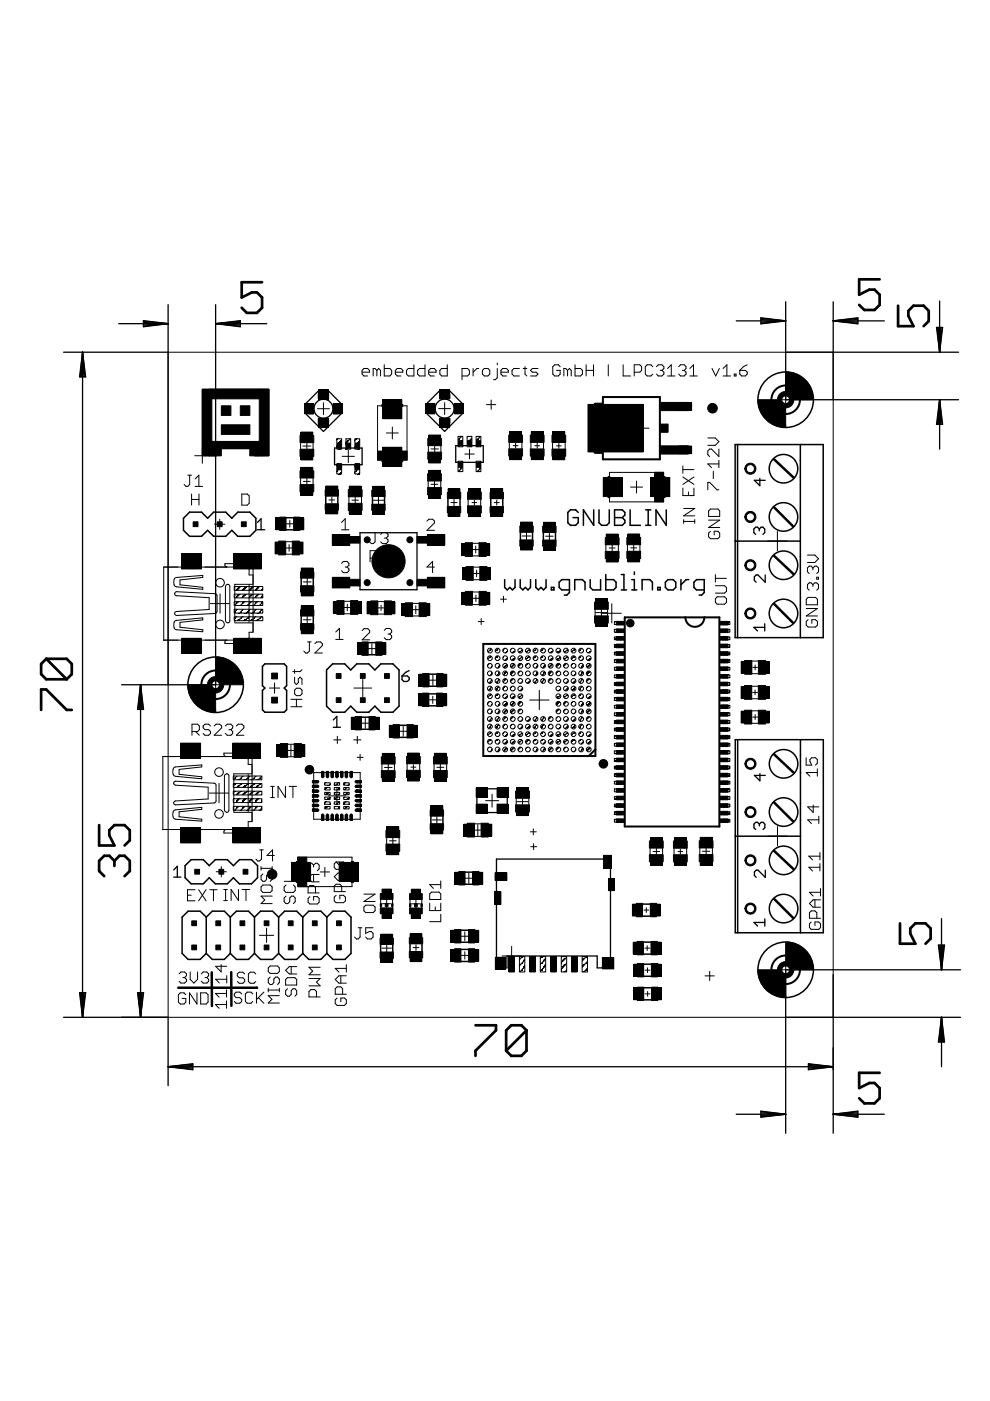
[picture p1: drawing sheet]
<svg xmlns="http://www.w3.org/2000/svg" width="210mm" height="297mm" viewBox="0 0 210 297" stroke-linecap="round" stroke-linejoin="round" font-family="sans-serif">
<g fill="#000" stroke="#000" stroke-width=".21">
<path d="M42.9 82.5h1.5v14.1h-1.5zM42.9 82.5h2v14.1h-2zM44.3 95h1.6v1.6h-1.6zM44.4 82.5h11.1v1.6h-11.1zM44.4 93.6h11.1v1.5h-11.1zM44.9 94.6h2v2h-2zM44.9 82.5h10.1v2.1h-10.1zM44.9 93.6h10.1v1.5h-10.1zM46.9 90.1h6.1v2h-6.1zM46.9 86h2.1v2.1h-2.1zM50.9 86h2.1v2.1h-2.1zM53 94.6h2v2h-2z"/>
<path d="M54 95h1.6v1.6h-1.6zM55 82.5h2v14.1h-2zM55.5 82.5h1.5v14.1h-1.5zM63.6 99.8h2.9v1.5h-2.9zM63.6 95.2h2.9v1.6h-2.9zM63.6 92.3h2.9v1.6h-2.9zM63.8 99.1h2.5v2.1h-2.5zM63.8 95.4h2.5v2.1h-2.5zM63.8 91.6h2.5v2.1h-2.5zM64.6 85.6h1.9v2.1h-1.9zM65.4 85.6h1.1v2.2h-1.1zM67.5 88.8h2.2v1h-2.2z"/>
<path d="M67.5 83.5h2.2v1h-2.2zM67.5 88.7h2.1v1.9h-2.1zM67.5 82.7h2.1v1.9h-2.1zM70.6 85.6h2v2.1h-2zM70.7 85.6h1v2.2h-1zM71.4 98.3h1v2.2h-1zM71.4 93h1v2.2h-1zM71.5 93.9h.8v1.1h-.8zM71.5 98.6h.8v1h-.8zM73.3 93h1.1v2.2h-1.1zM73.4 93.9h.9v1.1h-.9zM75.2 98.3h1.1v2.2h-1.1z"/>
<path d="M75.2 93h1.1v2.2h-1.1zM75.4 93.9h.8v1.1h-.8zM75.4 98.6h.8v1h-.8zM80.1 95.6h6.2v1.9h-6.2zM81 97.4h4.4v.5h-4.4zM81 85.7h4.4v.5h-4.4zM81.2 94.8h4v4h-4zM81.2 84.8h4v4h-4zM90.3 85.6h1.9v2.1h-1.9zM90.7 95.9h2.9v1.5h-2.9zM90.7 93h2.9v1.5h-2.9zM90.9 99.7h2.5v2.1h-2.5z"/>
<path d="M90.9 96.1h2.5v2h-2.5zM90.9 92.2h2.5v2.1h-2.5zM91.1 85.5h1.1v2.2h-1.1zM93.2 88.7h2.2v1h-2.2zM93.2 83.5h2.2v1h-2.2zM93.2 88.7h2.1v1.9h-2.1zM93.2 82.6h2.1v2h-2.1zM96.3 85.6h2v2.1h-2zM96.4 85.5h1v2.2h-1zM97.1 97.8h1v2.2h-1zM97.1 92.5h1v2.2h-1zM97.2 93.4h.8v1h-.8z"/>
<path d="M97.2 98.1h.8v1h-.8zM99 92.5h1.1v2.2h-1.1zM99.1 93.4h.8v1h-.8zM100.9 97.8h1.1v2.2h-1.1zM100.9 92.5h1.1v2.2h-1.1zM101 93.4h.9v1h-.9zM101 98.1h.9v1h-.9zM107.9 95.2h2.9v1.5h-2.9zM107.9 92.3h2.9v1.5h-2.9zM108.1 95.4h2.5v2.1h-2.5zM108.1 91.5h2.5v2.1h-2.5zM112.4 95.2h3v1.5h-3z"/>
<path d="M112.4 92.3h3v1.5h-3zM112.6 95.4h2.5v2.1h-2.5zM112.6 91.6h2.5v2h-2.5zM117 95.2h3v1.5h-3zM117 92.3h3v1.5h-3zM117.2 95.4h2.5v2.1h-2.5zM117.2 91.6h2.5v2.1h-2.5zM124.7 85.7h11.7v10.1h-11.7zM140.1 94.5h5.8v1.8h-5.8zM140.1 85.3h5.8v1.8h-5.8zM140.1 89.9h1.5v1.8h-1.5zM143.8 94.6h2.8v1.6h-2.8z"/>
<path d="M143.8 85.4h2.8v1.6h-2.8zM38.5 117.4h4.2v3.2h-4.2zM41 110.6h1v1.1h-1zM46.1 110.6h1v1.1h-1zM49.6 117.4h5.8v3.2h-5.8zM51.2 110.6h1v1.1h-1zM58.3 114.9h2.1v2.5h-2.1zM58.5 109.8h2.1v2.5h-2.1zM59.1 114.7h1.5v2.9h-1.5zM59.3 109.6h1.3v2.9h-1.3zM62 114.7h1.5v2.9h-1.5zM62.2 114.9h2v2.5h-2z"/>
<path d="M62.3 109.6h1.3v2.9h-1.3zM62.3 109.8h2.1v2.5h-2.1zM63.6 102.7h2.9v1.6h-2.9zM63.8 102.9h2.5v2.1h-2.5zM68.9 106.8h2.9v1.3h-2.9zM68.9 103.8h2.9v1.4h-2.9zM69.1 103.1h2.5v2h-2.5zM69.1 106.9h2.5v2h-2.5zM70.5 113.3h3.6v2.3h-3.6zM72.3 113.7h4v1.4h-4zM73.9 106.7h2.9v1.5h-2.9zM73.9 103.8h2.9v1.5h-2.9z"/>
<path d="M74.1 106.9h2.5v2.1h-2.5zM74.1 103.1h2.5v2.1h-2.5zM78.8 103.9h2.9v1.4h-2.9zM78.8 106.9h2.9v1.3h-2.9zM79 107h2.5v2h-2.5zM79 103.1h2.5v2.1h-2.5zM88.4 113.7h4.1v1.4h-4.1zM90.6 113.3h3.7v2.3h-3.7zM90.7 103.4h2.9v1.5h-2.9zM90.7 100.5h2.9v1.5h-2.9zM90.9 103.6h2.5v2h-2.5zM94.8 107.4h2.9v1.3h-2.9z"/>
<path d="M94.8 104.4h2.9v1.3h-2.9zM95 103.6h2.5v2.1h-2.5zM95 107.4h2.5v2.1h-2.5zM97.9 115.3h2.1v2.5h-2.1zM98.6 115.1h1.6v2.9h-1.6zM99.1 107.3h2.9v1.5h-2.9zM99.1 104.3h2.9v1.6h-2.9zM99.3 107.4h2.5v2.1h-2.5zM99.3 103.6h2.5v2.1h-2.5zM101.6 115.1h1.5v2.9h-1.5zM101.7 115.3h2.1v2.5h-2.1zM103.9 104.4h2.8v1.3h-2.8z"/>
<path d="M103.9 107.4h2.8v1.3h-2.8zM104.1 107.4h2.5v2.1h-2.5zM104.1 103.6h2.5v2.1h-2.5zM110.2 111.5h2.9v1.3h-2.9zM110.2 114.5h2.9v1.3h-2.9zM110.4 114.5h2.5v2.1h-2.5zM110.4 110.7h2.5v2.1h-2.5zM115.1 114.5h2.8v1.3h-2.8zM115.1 111.5h2.8v1.4h-2.8zM115.2 110.7h2.5v2.1h-2.5zM115.2 114.6h2.5v2h-2.5zM127.9 101.3h4v4h-4z"/>
<path d="M128.3 114h3v1.5h-3zM128.3 116.9h3v1.5h-3zM128.5 113.2h2.5v2.1h-2.5zM128.5 117.1h2.5v2h-2.5zM128.9 101h.4v4.5h-.4zM132.9 114h2.9v1.5h-2.9zM132.9 116.9h2.9v1.5h-2.9zM133.1 113.2h2.5v2.1h-2.5zM133.1 117.1h2.5v2h-2.5zM138 101.3h4v4h-4zM138.8 100.1h1.9v6.3h-1.9zM140.6 101h.4v4.5h-.4z"/>
<path d="M38.5 135.3h4.2v3.3h-4.2zM49.6 135.3h5.8v3.3h-5.8zM49.7 124.4h6v.8h-6zM49.7 126h6v.8h-6zM49.7 127.6h6v.8h-6zM49.7 129.2h6v.8h-6zM49.7 130.8h6v.8h-6zM63.7 129.3h2.8v1.3h-2.8zM63.7 132.2h2.8v1.4h-2.8zM63.7 124.2h2.8v1.3h-2.8zM63.7 121.2h2.8v1.4h-2.8zM63.9 132.3h2.5v2.1h-2.5z"/>
<path d="M63.9 128.5h2.5v2h-2.5zM63.9 120.4h2.5v2.1h-2.5zM63.9 124.3h2.5v2h-2.5zM70.5 122.4h3.6v2.3h-3.6zM70.7 127.6h2v2.4h-2zM71.4 127.3h1.5v3h-1.5zM72.3 122.8h4v1.4h-4zM74.3 127.3h1.6v3h-1.6zM74.5 127.6h2.1v2.4h-2.1zM75.9 136.3h2.1v2.5h-2.1zM76.7 136.1h1.3v2.8h-1.3zM77.8 127.6h2.1v2.5h-2.1z"/>
<path d="M78.6 127.4h1.5v2.9h-1.5zM79.7 136.1h1.3v2.8h-1.3zM79.7 136.3h2.1v2.5h-2.1zM81.5 127.4h1.5v2.9h-1.5zM81.7 127.6h2v2.5h-2zM85.2 128h2.1v2.5h-2.1zM85.9 127.8h1.6v2.9h-1.6zM88.4 122.8h4.1v1.4h-4.1zM88.9 127.8h1.5v2.9h-1.5zM89 128h2.1v2.5h-2.1zM90.6 122.4h3.7v2.3h-3.7zM97.9 125.6h2.1v2.5h-2.1z"/>
<path d="M98.1 120.3h2.1v2.5h-2.1zM98.7 125.4h1.5v2.9h-1.5zM98.8 120.1h1.5v2.9h-1.5zM101.6 125.4h1.5v2.9h-1.5zM101.7 120.1h1.6v2.9h-1.6zM101.8 125.6h2v2.5h-2zM101.9 120.3h2.1v2.5h-2.1zM126 127.7h3v1.5h-3zM126 130.6h3v1.5h-3zM126.3 126.9h2.5v2.1h-2.5zM126.3 130.7h2.5v2.1h-2.5zM130.3 131.8h1.6v.6h-1.6z"/>
<path d="M130.3 133.4h1.6v.6h-1.6zM130.3 135h1.6v.6h-1.6zM130.3 136.7h1.6v.5h-1.6zM130.3 138.3h1.6v.6h-1.6zM130.3 139.9h1.6v.6h-1.6zM130.7 131.7h1.6v.8h-1.6zM130.7 133.3h1.6v.8h-1.6zM130.7 135h1.6v.7h-1.6zM130.7 136.6h1.6v.7h-1.6zM130.7 138.2h1.6v.7h-1.6zM130.7 139.8h1.6v.7h-1.6zM152.7 139.8h1.6v.7h-1.6z"/>
<path d="M152.7 138.2h1.6v.7h-1.6zM152.7 136.6h1.6v.7h-1.6zM152.7 135h1.6v.7h-1.6zM152.7 133.3h1.6v.8h-1.6zM152.7 131.7h1.6v.8h-1.6zM153.1 139.9h1.6v.6h-1.6zM153.1 138.3h1.6v.6h-1.6zM153.1 136.7h1.6v.5h-1.6zM153.1 135h1.6v.6h-1.6zM153.1 133.4h1.6v.6h-1.6zM153.1 131.8h1.6v.6h-1.6zM38.3 157.6h4.2v3.2h-4.2z"/>
<path d="M49.4 157.6h5.8v3.2h-5.8zM57.6 142.7h1.2v1.2h-1.2zM57.6 147.8h1.2v1.3h-1.2zM58.7 157.9h2.1v2.5h-2.1zM59.5 157.6h1.5v3h-1.5zM62.4 157.6h1.5v3h-1.5zM62.5 157.9h2.1v2.5h-2.1zM71.3 147.9h1v1h-1zM71.3 142.8h1v1h-1zM74.5 152.1h2.1v2.5h-2.1zM75.3 151.9h1.3v2.8h-1.3zM76.4 147.9h1v1h-1z"/>
<path d="M76.4 142.8h1v1h-1zM78.3 151.9h1.3v2.8h-1.3zM78.3 152.1h2.1v2.5h-2.1zM81.1 159.7h2.5v2.1h-2.5zM81.5 147.9h1v1h-1zM81.5 142.8h1v1h-1zM82.5 153.8h2.1v2.5h-2.1zM83.4 153.6h1.3v2.9h-1.3zM86.3 153.6h1.3v2.9h-1.3zM86.4 153.8h2.1v2.5h-2.1zM86.4 159.7h2.5v2.1h-2.5zM88.8 147.1h2.1v2.5h-2.1z"/>
<path d="M88.8 143h2.1v2.5h-2.1zM89.6 147h1.3v2.8h-1.3zM89.6 142.8h1.4v2.8h-1.4zM92.1 159.7h2.5v2.1h-2.5zM92.6 147h1.3v2.8h-1.3zM92.6 147.1h2.1v2.5h-2.1zM92.6 142.8h1.3v2.8h-1.3zM92.6 143h2.1v2.5h-2.1zM130.3 141.5h1.6v.6h-1.6zM130.3 143.1h1.6v.6h-1.6zM130.3 144.7h1.6v.6h-1.6zM130.3 146.3h1.6v.6h-1.6z"/>
<path d="M130.3 147.9h1.6v.6h-1.6zM130.3 149.5h1.6v.6h-1.6zM130.3 151.2h1.6v.5h-1.6zM130.3 152.8h1.6v.6h-1.6zM130.3 154.4h1.6v.6h-1.6zM130.3 156h1.6v.6h-1.6zM130.3 157.6h1.6v.6h-1.6zM130.3 159.2h1.6v.6h-1.6zM130.7 141.4h1.6v.8h-1.6zM130.7 143h1.6v.8h-1.6zM130.7 144.6h1.6v.8h-1.6zM130.7 146.2h1.6v.8h-1.6z"/>
<path d="M130.7 147.8h1.6v.8h-1.6zM130.7 149.5h1.6v.7h-1.6zM130.7 151.1h1.6v.7h-1.6zM130.7 152.7h1.6v.7h-1.6zM130.7 154.3h1.6v.7h-1.6zM130.7 155.9h1.6v.8h-1.6zM130.7 157.5h1.6v.8h-1.6zM130.7 159.1h1.6v.8h-1.6zM152.7 159.1h1.6v.8h-1.6zM152.7 157.5h1.6v.8h-1.6zM152.7 155.9h1.6v.8h-1.6zM152.7 154.3h1.6v.7h-1.6z"/>
<path d="M152.7 152.7h1.6v.7h-1.6zM152.7 151.1h1.6v.7h-1.6zM152.7 149.5h1.6v.7h-1.6zM152.7 147.8h1.6v.8h-1.6zM152.7 146.2h1.6v.8h-1.6zM152.7 144.6h1.6v.8h-1.6zM152.7 143h1.6v.8h-1.6zM152.7 141.4h1.6v.8h-1.6zM153.1 159.2h1.6v.6h-1.6zM153.1 157.6h1.6v.6h-1.6zM153.1 156h1.6v.6h-1.6zM153.1 154.4h1.6v.6h-1.6z"/>
<path d="M153.1 152.8h1.6v.6h-1.6zM153.1 151.2h1.6v.5h-1.6zM153.1 149.5h1.6v.6h-1.6zM153.1 147.9h1.6v.6h-1.6zM153.1 146.3h1.6v.6h-1.6zM153.1 144.7h1.6v.6h-1.6zM153.1 143.1h1.6v.6h-1.6zM153.1 141.5h1.6v.6h-1.6zM157.1 150.8h2.1v2.5h-2.1zM157.1 145.6h2.1v2.5h-2.1zM157.2 140.3h2v2.4h-2zM157.9 150.6h1.5v2.9h-1.5z"/>
<path d="M157.9 145.4h1.5v2.9h-1.5zM157.9 140h1.5v3h-1.5zM160.8 150.6h1.5v2.9h-1.5zM160.8 145.4h1.5v2.9h-1.5zM160.8 140h1.5v3h-1.5zM161 150.8h2v2.5h-2zM161 145.6h2v2.5h-2zM161 140.3h2.1v2.4h-2.1zM38.3 175.5h4.2v3.2h-4.2zM49.4 175.5h5.8v3.2h-5.8zM49.5 164.5h6v.8h-6zM49.5 166.1h6v.8h-6z"/>
<path d="M49.5 167.7h6v.9h-6zM49.5 169.4h6v.8h-6zM49.5 171h6v.8h-6zM66.2 165.5h1.2v.5h-1.2zM66.2 166.5h1.2v.5h-1.2zM66.2 167.5h1.2v.5h-1.2zM66.2 168.5h1.2v.5h-1.2zM66.2 169.5h1.2v.5h-1.2zM66.2 170.5h1.2v.5h-1.2zM66.2 171.5h1.2v.5h-1.2zM66.4 165.5h1.1v.5h-1.1zM66.4 166.5h1.1v.5h-1.1z"/>
<path d="M66.4 167.5h1.1v.5h-1.1zM66.4 168.5h1.1v.5h-1.1zM66.4 169.5h1.1v.5h-1.1zM66.4 170.5h1.1v.5h-1.1zM66.4 171.5h1.1v.5h-1.1zM68.2 172.8h.5v1.1h-.5zM68.2 163.6h.5v1.1h-.5zM68.2 172.7h.4v1.1h-.4zM68.2 163.7h.4v1.1h-.4zM68.9 166h1.1v.5h-1.1zM68.9 167h1.1v.5h-1.1zM68.9 168h1.1v.5h-1.1z"/>
<path d="M68.9 169h1.1v.5h-1.1zM68.9 170h1.1v.5h-1.1zM68.9 171h1.1v.5h-1.1zM69.2 172.8h.5v1.1h-.5zM69.2 163.6h.5v1.1h-.5zM69.2 172.7h.5v1.1h-.5zM69.2 163.7h.5v1.1h-.5zM70.2 172.8h.5v1.1h-.5zM70.2 163.6h.5v1.1h-.5zM70.2 172.7h.5v1.1h-.5zM70.2 163.7h.5v1.1h-.5zM70.9 166h1.1v.5h-1.1z"/>
<path d="M70.9 167h1.1v.5h-1.1zM70.9 168h1.1v.5h-1.1zM70.9 169h1.1v.5h-1.1zM70.9 170h1.1v.5h-1.1zM70.9 171h1.1v.5h-1.1zM71.2 172.8h.5v1.1h-.5zM71.2 163.6h.5v1.1h-.5zM71.2 172.7h.5v1.1h-.5zM71.2 163.7h.5v1.1h-.5zM72.2 172.8h.5v1.1h-.5zM72.2 163.6h.5v1.1h-.5zM72.2 172.7h.5v1.1h-.5z"/>
<path d="M72.2 163.7h.5v1.1h-.5zM72.9 166h1.1v.5h-1.1zM72.9 167h1.1v.5h-1.1zM72.9 168h1.1v.5h-1.1zM72.9 169h1.1v.5h-1.1zM72.9 170h1.1v.5h-1.1zM72.9 171h1.1v.5h-1.1zM73.2 172.8h.5v1.1h-.5zM73.2 163.6h.5v1.1h-.5zM73.2 172.7h.5v1.1h-.5zM73.2 163.7h.5v1.1h-.5zM74.2 172.8h.5v1.1h-.5z"/>
<path d="M74.2 163.6h.5v1.1h-.5zM74.2 172.7h.5v1.1h-.5zM74.2 163.7h.5v1.1h-.5zM75.4 171.5h1.1v.5h-1.1zM75.4 170.5h1.1v.5h-1.1zM75.4 169.5h1.1v.5h-1.1zM75.4 168.5h1.1v.5h-1.1zM75.4 167.5h1.1v.5h-1.1zM75.4 166.5h1.1v.5h-1.1zM75.4 165.5h1.1v.5h-1.1zM75.5 171.5h1.1v.5h-1.1zM75.5 170.5h1.1v.5h-1.1z"/>
<path d="M75.5 169.5h1.1v.5h-1.1zM75.5 168.5h1.1v.5h-1.1zM75.5 167.5h1.1v.5h-1.1zM75.5 166.5h1.1v.5h-1.1zM75.5 165.5h1.1v.5h-1.1zM80.9 163.4h2.9v1.5h-2.9zM80.9 160.5h2.9v1.5h-2.9zM81.1 163.6h2.5v2.1h-2.5zM81.8 176.1h3v1.5h-3zM81.8 179h3v1.5h-3zM82 175.3h2.5v2.1h-2.5zM82 179.1h2.5v2.1h-2.5z"/>
<path d="M86.2 163.3h2.9v1.5h-2.9zM86.2 160.4h2.9v1.5h-2.9zM86.4 163.5h2.5v2.1h-2.5zM91.2 171.7h2.8v1.3h-2.8zM91.2 174.7h2.8v1.3h-2.8zM91.4 174.7h2.5v2.1h-2.5zM91.4 170.9h2.5v2.1h-2.5zM91.9 163.4h2.9v1.5h-2.9zM91.9 160.4h2.9v1.6h-2.9zM92.1 163.6h2.5v2h-2.5zM98.4 174.8h2v2.4h-2zM99.1 174.5h1.5v3h-1.5z"/>
<path d="M101 167.1h2.3v1.9h-2.3zM101 170.5h2.3v1.9h-2.3zM102 174.5h1.5v3h-1.5zM102.2 174.8h2.1v2.4h-2.1zM105.4 167.1h2.3v1.9h-2.3zM105.4 170.5h2.3v1.9h-2.3zM109.3 170.6h2.9v1.6h-2.9zM109.3 167.7h2.9v1.5h-2.9zM109.5 170.8h2.5v2.1h-2.5zM109.5 167h2.5v2.1h-2.5zM130.3 160.8h1.6v.6h-1.6zM130.3 162.4h1.6v.6h-1.6z"/>
<path d="M130.3 164h1.6v.6h-1.6zM130.3 165.7h1.6v.5h-1.6zM130.3 167.3h1.6v.6h-1.6zM130.3 168.9h1.6v.6h-1.6zM130.3 170.5h1.6v.6h-1.6zM130.3 172.1h1.6v.6h-1.6zM130.3 173.7h1.6v.6h-1.6zM130.7 160.7h1.6v.8h-1.6zM130.7 162.3h1.6v.8h-1.6zM130.7 164h1.6v.7h-1.6zM130.7 165.6h1.6v.7h-1.6zM130.7 167.2h1.6v.8h-1.6z"/>
<path d="M130.7 168.8h1.6v.8h-1.6zM130.7 170.4h1.6v.8h-1.6zM130.7 172h1.6v.8h-1.6zM130.7 173.6h1.6v.8h-1.6zM137.7 178.3h2.9v1.5h-2.9zM137.9 177.6h2.5v2h-2.5zM142.8 178.3h2.9v1.5h-2.9zM143 177.6h2.5v2.1h-2.5zM148.3 178.3h2.9v1.5h-2.9zM148.5 177.5h2.5v2.1h-2.5zM152.7 173.6h1.6v.8h-1.6zM152.7 172h1.6v.8h-1.6z"/>
<path d="M152.7 170.4h1.6v.8h-1.6zM152.7 168.8h1.6v.8h-1.6zM152.7 167.2h1.6v.8h-1.6zM152.7 165.6h1.6v.7h-1.6zM152.7 164h1.6v.7h-1.6zM152.7 162.3h1.6v.8h-1.6zM152.7 160.7h1.6v.8h-1.6zM153.1 173.7h1.6v.6h-1.6zM153.1 172.1h1.6v.6h-1.6zM153.1 170.5h1.6v.6h-1.6zM153.1 168.9h1.6v.6h-1.6zM153.1 167.3h1.6v.6h-1.6z"/>
<path d="M153.1 165.7h1.6v.5h-1.6zM153.1 164h1.6v.6h-1.6zM153.1 162.4h1.6v.6h-1.6zM153.1 160.8h1.6v.6h-1.6zM40.7 195.2h1v1.1h-1zM41.3 184.3h1v1h-1zM45.8 195.2h1v1.1h-1zM46.4 184.3h1v1h-1zM50.9 195.2h1v1.1h-1zM51.5 184.3h1.1v1h-1.1zM56 195.2h1v1.1h-1zM61.1 195.2h1v1.1h-1z"/>
<path d="M61.8 182.9h4v4h-4zM62.8 182.6h.4v4.5h-.4zM63.1 181.7h1.9v6.3h-1.9zM66.2 195.2h1v1.1h-1zM71.4 195.2h1v1.1h-1zM71.9 182.9h4v4h-4zM74.5 182.6h.4v4.5h-.4zM80.6 198.9h2.8v1.3h-2.8zM80.6 191.6h.3v.6h-.3zM80.6 192.5h2.7v1.2h-2.7zM80.6 189.5h2.7v1.2h-2.7zM80.8 198.1h2.4v2.1h-2.4z"/>
<path d="M81 192.7h2v2h-2zM81 188.5h2v2h-2zM81.7 191.6h.6v.6h-.6zM83 191.6h.3v.6h-.3zM86.8 198.8h2.8v1.3h-2.8zM86.8 191.6h.3v.6h-.3zM86.8 192.5h2.7v1.2h-2.7zM86.8 189.5h2.7v1.2h-2.7zM87 198h2.5v2h-2.5zM87.2 192.8h2v1.9h-2zM87.2 188.5h2v2h-2zM87.9 191.6h.6v.6h-.6z"/>
<path d="M89.2 191.6h.3v.6h-.3zM95.6 197.3h2.1v2.4h-2.1zM96.4 197.1h1.3v2.8h-1.3zM96.5 185h2v2.5h-2zM97.3 184.8h1.3v2.8h-1.3zM99.4 197.1h1.3v2.8h-1.3zM99.4 197.3h2.1v2.4h-2.1zM100.2 184.8h1.4v2.8h-1.4zM100.3 185h2v2.5h-2zM104.9 189.1h1.3v2.7h-1.3zM105 185.1h2.5v1.6h-2.5zM128 181.4h1.6v2.7h-1.6z"/>
<path d="M129 186.3h1.3v2.5h-1.3zM134.1 191.7h2.1v2.5h-2.1zM134.3 199.8h2v2.5h-2zM134.9 191.5h1.3v2.9h-1.3zM135.1 199.6h1.3v2.8h-1.3zM137.7 181.2h2.9v1.5h-2.9zM137.9 191.5h1.3v2.9h-1.3zM137.9 181.4h2.5v2.1h-2.5zM137.9 191.7h2.1v2.5h-2.1zM138 199.6h1.4v2.8h-1.4zM138.1 199.8h2.1v2.5h-2.1zM142.8 181.2h2.9v1.6h-2.9z"/>
<path d="M143 181.4h2.5v2.1h-2.5zM148.3 181.2h2.9v1.5h-2.9zM148.5 181.4h2.5v2.1h-2.5zM40.7 200.4h1v1h-1zM45.8 200.4h1v1h-1zM50.9 200.4h1v1h-1zM56 200.4h1v1h-1zM61.1 200.4h1v1h-1zM66.2 200.4h1v1h-1zM71.4 200.4h1v1h-1zM80.6 201.9h2.8v1.3h-2.8zM80.8 201.9h2.4v2.1h-2.4z"/>
<path d="M86.8 201.8h2.8v1.3h-2.8zM87 201.8h2.5v2.1h-2.5zM95.6 201.3h2.1v2.5h-2.1zM96.4 201.1h1.3v2.9h-1.3zM99.4 201.1h1.3v2.9h-1.3zM99.4 201.3h2.1v2.5h-2.1zM105 203h2.1v2.5h-2.1zM107.9 202.8h1.2v3.3h-1.2zM110.1 202.8h1.2v3.3h-1.2zM112.4 202.8h1.1v3.3h-1.1zM114.6 202.8h1.1v3.3h-1.1zM116.8 202.8h1.1v3.3h-1.1z"/>
<path d="M119 202.8h1.1v3.3h-1.1zM121.2 202.8h1.1v3.3h-1.1zM123.4 202.8h1.2v3.3h-1.2zM127.7 203h2.4v2.4h-2.4zM134.3 204.4h2.1v2.5h-2.1zM134.3 209.5h2.1v2.5h-2.1zM135.1 204.3h1.4v2.8h-1.4zM135.2 209.3h1.3v2.8h-1.3zM138.1 204.3h1.3v2.8h-1.3zM138.1 209.3h1.3v2.8h-1.3zM138.2 204.4h2v2.5h-2zM138.2 209.5h2.1v2.5h-2.1z"/>
</g>
<g fill="#000" stroke="#000" stroke-width=".21">
<path d="M158.3 98.5a1.18 1.18 0 0 1 1.8 .3 1.18 1.18 0 0 1-.7 1.7 1.18 1.18 0 0 1-1.5-1.1h.3a.87 .87 0 0 1 1.2-.9 .87 .87 0 0 1 .3 1.5 .87 .87 0 0 1-1.4-.4l-.1-.2h-.3z" fill-rule="evenodd"/>
<path d="M165.3 83.5a1.74 1.74 0 0 1 2.8 .3 1.74 1.74 0 0 1-1 2.6 1.74 1.74 0 0 1-2.3-1.6h1a.82 .82 0 0 1 1.1-.8 .82 .82 0 0 1 .2 1.4 .82 .82 0 0 1-1.3-.5v-.1h-1l.1-.5z" fill-rule="evenodd"/>
<path d="M160.7 84.8h4.6l.1 .5 .4 .4 .8 .3v4.6a5.9 5.9 0 0 1-5.9-5.8z" fill-rule="evenodd"/>
<path d="M166.6 78.9a5.9 5.9 0 0 1 5.9 5.9h-4.6l-.2-.6-.3-.5-.8-.2z" fill-rule="evenodd"/>
<path d="M158.3 119a1.18 1.18 0 0 1 1.8 .3 1.18 1.18 0 0 1-.7 1.7 1.18 1.18 0 0 1-1.5-1.2h.3a.87 .87 0 0 1 1.2-.8 .87 .87 0 0 1 .3 1.4 .87 .87 0 0 1-1.4-.3l-.1-.3h-.3z" fill-rule="evenodd"/>
<path d="M158.3 108.7a1.18 1.18 0 0 1 1.8 .4 1.18 1.18 0 0 1-.7 1.6 1.18 1.18 0 0 1-1.5-1.1h.3a.87 .87 0 0 1 1.2-.8 .87 .87 0 0 1 .3 1.4 .87 .87 0 0 1-1.4-.3l-.1-.3h-.3z" fill-rule="evenodd"/>
<path d="M158.3 129.2a1.18 1.18 0 0 1 1.8 .3 1.18 1.18 0 0 1-.7 1.7 1.18 1.18 0 0 1-1.5-1.1h.3a.87 .87 0 0 1 1.2-.8 .87 .87 0 0 1 .3 1.4 .87 .87 0 0 1-1.4-.4l-.1-.2h-.3z" fill-rule="evenodd"/>
<path d="M44.4 144a1.73 1.73 0 0 1 2.8 .3 1.73 1.73 0 0 1-1 2.5 1.73 1.73 0 0 1-2.2-1.6h.9a.82 .82 0 0 1 1.2-.7 .82 .82 0 0 1 .1 1.3 .82 .82 0 0 1-1.3-.4v-.2h-.9v-.5z" fill-rule="evenodd"/>
<path d="M39.8 145.2h4.6l.2 .5 .3 .5 .8 .3v4.6a5.9 5.9 0 0 1-5.9-5.9z" fill-rule="evenodd"/>
<path d="M45.7 139.3a5.9 5.9 0 0 1 5.9 5.9h-4.6l-.3-.8-.4-.4-.6-.1z" fill-rule="evenodd"/>
<path d="M65 162.5a.91 .91 0 0 1 1.4 .2 .91 .91 0 0 1-.5 1.4 .91 .91 0 0 1-1.2-.9h1h-1z" fill-rule="evenodd"/>
<path d="M127.3 161.3a.91 .91 0 0 1 1.4 .2 .91 .91 0 0 1-.5 1.3 .91 .91 0 0 1-1.2-.9l1-.1v.2l-1-.1z" fill-rule="evenodd"/>
<path d="M158.3 171.3a1.18 1.18 0 0 1 1.9 .3 1.18 1.18 0 0 1-.8 1.7 1.18 1.18 0 0 1-1.5-1.1h.3a.87 .87 0 0 1 1.3-.8 .87 .87 0 0 1 .2 1.4 .87 .87 0 0 1-1.4-.4l-.1-.2h-.3z" fill-rule="evenodd"/>
<path d="M158.3 161.1a1.18 1.18 0 0 1 1.9 .3 1.18 1.18 0 0 1-.8 1.7 1.18 1.18 0 0 1-1.5-1.2h.3a.87 .87 0 0 1 1.2-.8 .87 .87 0 0 1 .3 1.4 .87 .87 0 0 1-1.4-.3l-.1-.3h-.3z" fill-rule="evenodd"/>
<path d="M158.3 191.7a1.18 1.18 0 0 1 1.9 .4 1.18 1.18 0 0 1-.8 1.7 1.18 1.18 0 0 1-1.5-1.2h.3a.87 .87 0 0 1 1.3-.8 .87 .87 0 0 1 .2 1.5 .87 .87 0 0 1-1.4-.4l-.1-.3h-.3z" fill-rule="evenodd"/>
<path d="M158.3 181.5a1.18 1.18 0 0 1 1.9 .4 1.18 1.18 0 0 1-.8 1.7 1.18 1.18 0 0 1-1.5-1.2h.3a.87 .87 0 0 1 1.2-.8 .87 .87 0 0 1 .3 1.4 .87 .87 0 0 1-1.4-.4l-.1-.2h-.3z" fill-rule="evenodd"/>
<path d="M165.3 204.4a1.73 1.73 0 0 1 2.8 .3 1.73 1.73 0 0 1-1.1 2.6 1.73 1.73 0 0 1-2.2-1.7h1a.82 .82 0 0 1 1.1-.7 .82 .82 0 0 1 .2 1.4 .82 .82 0 0 1-1.3-.5v-.2h-1l.1-.4z" fill-rule="evenodd"/>
<path d="M160.7 205.6h4.6l.3 .8 .4 .4 .6 .1v4.6a5.8 5.8 0 0 1-5.9-5.9z" fill-rule="evenodd"/>
<path d="M166.6 199.7a5.9 5.9 0 0 1 5.9 5.9h-4.6l-.3-.8-.5-.3-.5-.2z" fill-rule="evenodd"/>
<circle cx="151.1" cy="86.6" r="1.02"/>
<circle cx="77.9" cy="114.4" r=".64"/>
<circle cx="82.4" cy="119" r="3.5"/>
<circle cx="86.9" cy="114.4" r=".64"/>
<circle cx="77.9" cy="123.5" r=".64"/>
<circle cx="86.9" cy="123.5" r=".64"/>
<circle cx="103.9" cy="137.9" r=".51"/>
<circle cx="103.9" cy="139.6" r=".51"/>
<circle cx="105.5" cy="137.9" r=".51"/>
<circle cx="105.5" cy="139.6" r=".51"/>
<circle cx="107.1" cy="137.9" r=".51"/>
<circle cx="107.1" cy="139.6" r=".51"/>
<circle cx="108.7" cy="137.9" r=".51"/>
<circle cx="108.7" cy="139.6" r=".51"/>
<circle cx="110.3" cy="139.6" r=".51"/>
<circle cx="110.3" cy="137.9" r=".51"/>
<circle cx="111.9" cy="137.9" r=".51"/>
<circle cx="111.9" cy="139.6" r=".51"/>
<circle cx="113.5" cy="139.6" r=".51"/>
<circle cx="113.5" cy="137.9" r=".51"/>
<circle cx="115.1" cy="139.6" r=".51"/>
<circle cx="115.1" cy="137.9" r=".51"/>
<circle cx="116.8" cy="137.9" r=".51"/>
<circle cx="116.8" cy="139.6" r=".51"/>
<circle cx="118.4" cy="137.9" r=".51"/>
<circle cx="118.4" cy="139.6" r=".51"/>
<circle cx="120" cy="137.9" r=".51"/>
<circle cx="120" cy="139.6" r=".51"/>
<circle cx="121.6" cy="137.9" r=".51"/>
<circle cx="121.6" cy="139.6" r=".51"/>
<circle cx="123.2" cy="137.9" r=".51"/>
<circle cx="123.2" cy="139.6" r=".51"/>
<circle cx="124.8" cy="137.9" r=".51"/>
<circle cx="124.8" cy="139.6" r=".51"/>
<circle cx="133.6" cy="132.1" r=".8"/>
<circle cx="103.9" cy="157.3" r=".51"/>
<circle cx="103.9" cy="158.9" r=".51"/>
<circle cx="103.9" cy="147.6" r=".51"/>
<circle cx="103.9" cy="150.8" r=".51"/>
<circle cx="103.9" cy="146" r=".51"/>
<circle cx="103.9" cy="141.2" r=".51"/>
<circle cx="103.9" cy="142.8" r=".51"/>
<circle cx="103.9" cy="144.4" r=".51"/>
<circle cx="103.9" cy="152.4" r=".51"/>
<circle cx="103.9" cy="149.2" r=".51"/>
<circle cx="103.9" cy="154.1" r=".51"/>
<circle cx="103.9" cy="155.7" r=".51"/>
<circle cx="105.5" cy="158.9" r=".51"/>
<circle cx="105.5" cy="144.4" r=".51"/>
<circle cx="105.5" cy="152.4" r=".51"/>
<circle cx="105.5" cy="154.1" r=".51"/>
<circle cx="105.5" cy="141.2" r=".51"/>
<circle cx="105.5" cy="142.8" r=".51"/>
<circle cx="105.5" cy="150.8" r=".51"/>
<circle cx="105.5" cy="157.3" r=".51"/>
<circle cx="105.5" cy="146" r=".51"/>
<circle cx="105.5" cy="155.7" r=".51"/>
<circle cx="105.5" cy="147.6" r=".51"/>
<circle cx="105.5" cy="149.2" r=".51"/>
<circle cx="107.1" cy="155.7" r=".51"/>
<circle cx="107.1" cy="147.6" r=".51"/>
<circle cx="107.1" cy="141.2" r=".51"/>
<circle cx="107.1" cy="149.2" r=".51"/>
<circle cx="107.1" cy="158.9" r=".51"/>
<circle cx="107.1" cy="142.8" r=".51"/>
<circle cx="107.1" cy="144.4" r=".51"/>
<circle cx="107.1" cy="157.3" r=".51"/>
<circle cx="107.1" cy="152.4" r=".51"/>
<circle cx="107.1" cy="146" r=".51"/>
<circle cx="107.1" cy="150.8" r=".51"/>
<circle cx="107.1" cy="154.1" r=".51"/>
<circle cx="108.7" cy="157.3" r=".51"/>
<circle cx="108.7" cy="146" r=".51"/>
<circle cx="108.7" cy="142.8" r=".51"/>
<circle cx="108.7" cy="150.8" r=".51"/>
<circle cx="108.7" cy="144.4" r=".51"/>
<circle cx="108.7" cy="147.6" r=".51"/>
<circle cx="108.7" cy="152.4" r=".51"/>
<circle cx="108.7" cy="155.7" r=".51"/>
<circle cx="108.7" cy="158.9" r=".51"/>
<circle cx="108.7" cy="141.2" r=".51"/>
<circle cx="108.7" cy="149.2" r=".51"/>
<circle cx="108.7" cy="154.1" r=".51"/>
<circle cx="110.3" cy="158.9" r=".51"/>
<circle cx="110.3" cy="147.6" r=".51"/>
<circle cx="110.3" cy="149.2" r=".51"/>
<circle cx="110.3" cy="157.3" r=".51"/>
<circle cx="110.3" cy="146" r=".51"/>
<circle cx="110.3" cy="141.2" r=".51"/>
<circle cx="110.3" cy="154.1" r=".51"/>
<circle cx="110.3" cy="155.7" r=".51"/>
<circle cx="110.3" cy="142.8" r=".51"/>
<circle cx="110.3" cy="144.4" r=".51"/>
<circle cx="110.3" cy="150.8" r=".51"/>
<circle cx="110.3" cy="152.4" r=".51"/>
<circle cx="111.9" cy="142.8" r=".51"/>
<circle cx="111.9" cy="144.4" r=".51"/>
<circle cx="111.9" cy="152.4" r=".51"/>
<circle cx="111.9" cy="154.1" r=".51"/>
<circle cx="111.9" cy="158.9" r=".51"/>
<circle cx="111.9" cy="141.2" r=".51"/>
<circle cx="111.9" cy="157.3" r=".51"/>
<circle cx="111.9" cy="155.7" r=".51"/>
<circle cx="113.5" cy="155.7" r=".51"/>
<circle cx="113.5" cy="142.8" r=".51"/>
<circle cx="113.5" cy="158.9" r=".51"/>
<circle cx="113.5" cy="157.3" r=".51"/>
<circle cx="113.5" cy="144.4" r=".51"/>
<circle cx="113.5" cy="152.4" r=".51"/>
<circle cx="113.5" cy="154.1" r=".51"/>
<circle cx="113.5" cy="141.2" r=".51"/>
<circle cx="115.1" cy="158.9" r=".51"/>
<circle cx="115.1" cy="141.2" r=".51"/>
<circle cx="115.1" cy="154.1" r=".51"/>
<circle cx="115.1" cy="144.4" r=".51"/>
<circle cx="115.1" cy="142.8" r=".51"/>
<circle cx="115.1" cy="157.3" r=".51"/>
<circle cx="115.1" cy="152.4" r=".51"/>
<circle cx="115.1" cy="155.7" r=".51"/>
<circle cx="116.8" cy="141.2" r=".51"/>
<circle cx="116.8" cy="154.1" r=".51"/>
<circle cx="116.8" cy="157.3" r=".51"/>
<circle cx="116.8" cy="155.7" r=".51"/>
<circle cx="116.8" cy="144.4" r=".51"/>
<circle cx="116.8" cy="152.4" r=".51"/>
<circle cx="116.8" cy="158.9" r=".51"/>
<circle cx="116.8" cy="142.8" r=".51"/>
<circle cx="118.4" cy="155.7" r=".51"/>
<circle cx="118.4" cy="158.9" r=".51"/>
<circle cx="118.4" cy="147.6" r=".51"/>
<circle cx="118.4" cy="157.3" r=".51"/>
<circle cx="118.4" cy="146" r=".51"/>
<circle cx="118.4" cy="141.2" r=".51"/>
<circle cx="118.4" cy="144.4" r=".51"/>
<circle cx="118.4" cy="149.2" r=".51"/>
<circle cx="118.4" cy="152.4" r=".51"/>
<circle cx="118.4" cy="154.1" r=".51"/>
<circle cx="118.4" cy="150.8" r=".51"/>
<circle cx="118.4" cy="142.8" r=".51"/>
<circle cx="120" cy="155.7" r=".51"/>
<circle cx="120" cy="158.9" r=".51"/>
<circle cx="120" cy="146" r=".51"/>
<circle cx="120" cy="142.8" r=".51"/>
<circle cx="120" cy="150.8" r=".51"/>
<circle cx="120" cy="157.3" r=".51"/>
<circle cx="120" cy="144.4" r=".51"/>
<circle cx="120" cy="141.2" r=".51"/>
<circle cx="120" cy="147.6" r=".51"/>
<circle cx="120" cy="149.2" r=".51"/>
<circle cx="120" cy="154.1" r=".51"/>
<circle cx="120" cy="152.4" r=".51"/>
<circle cx="121.6" cy="146" r=".51"/>
<circle cx="121.6" cy="154.1" r=".51"/>
<circle cx="121.6" cy="157.3" r=".51"/>
<circle cx="121.6" cy="155.7" r=".51"/>
<circle cx="121.6" cy="144.4" r=".51"/>
<circle cx="121.6" cy="147.6" r=".51"/>
<circle cx="121.6" cy="141.2" r=".51"/>
<circle cx="121.6" cy="149.2" r=".51"/>
<circle cx="121.6" cy="150.8" r=".51"/>
<circle cx="121.6" cy="152.4" r=".51"/>
<circle cx="121.6" cy="158.9" r=".51"/>
<circle cx="121.6" cy="142.8" r=".51"/>
<circle cx="123.2" cy="155.7" r=".51"/>
<circle cx="123.2" cy="158.9" r=".51"/>
<circle cx="123.2" cy="144.4" r=".51"/>
<circle cx="123.2" cy="157.3" r=".51"/>
<circle cx="123.2" cy="147.6" r=".51"/>
<circle cx="123.2" cy="141.2" r=".51"/>
<circle cx="123.2" cy="149.2" r=".51"/>
<circle cx="123.2" cy="150.8" r=".51"/>
<circle cx="123.2" cy="154.1" r=".51"/>
<circle cx="123.2" cy="146" r=".51"/>
<circle cx="123.2" cy="142.8" r=".51"/>
<circle cx="123.2" cy="152.4" r=".51"/>
<circle cx="124.8" cy="157.3" r=".51"/>
<circle cx="124.8" cy="147.6" r=".51"/>
<circle cx="124.8" cy="150.8" r=".51"/>
<circle cx="124.8" cy="141.2" r=".51"/>
<circle cx="124.8" cy="142.8" r=".51"/>
<circle cx="124.8" cy="155.7" r=".51"/>
<circle cx="124.8" cy="146" r=".51"/>
<circle cx="124.8" cy="149.2" r=".51"/>
<circle cx="124.8" cy="152.4" r=".51"/>
<circle cx="124.8" cy="158.9" r=".51"/>
<circle cx="124.8" cy="144.4" r=".51"/>
<circle cx="124.8" cy="154.1" r=".51"/>
<circle cx="107" cy="167.9" r=".4"/>
<circle cx="57.7" cy="185.4" r="1.02"/>
</g>
<path d="M164.1 97.4l4.1 3.8M164.1 117.8l4.1 3.9M164.1 107.5l4 4.1M164.1 128l4 4.1M164.1 159.9l4.1 3.9M164.1 170.1l4.1 4.1M164.1 190.6l4.1 4M164.1 180.4l4.1 3.9M37.8 209.4h16.7M44.9 206.2v7.1M49 206.1l.1 7.2M54.5 209.4h.1" fill="none" stroke="#000" stroke-width=".53"/>
<g fill="none" stroke="#000" stroke-width=".21">
<path d="M35.6 74.7h141.1v141h-141.1zM76.8 78.9h1.5v-.4l-.4-.4h-.7l-.4 .4v.8l.4 .4h.7M79.9 78.5l-.4-.4h-.4v1.6M79.9 78.5v1.2M79.9 78.5l.4-.4 .4 .4v1.2M81.5 77.3v2.4h1.2l.3-.4v-.8l-.3-.4h-1.2M83.8 78.9h1.6v-.4l-.4-.4h-.8l-.4 .4v.8l.4 .4h.8M87.8 77.3v2.4h-1.2l-.4-.4v-.8l.4-.4h1.2M90.1 77.3v2.4h-1.2l-.4-.4v-.8l.4-.4h1.2M90.9 78.9h1.6v-.4l-.4-.4h-.8l-.4 .4v.8l.4 .4h.8M94.8 77.3v2.4h-1.2l-.3-.4v-.8l.3-.4h1.2M98 79.7h1.1l.4-.4v-.8l-.4-.4h-1.1v2.4"/>
<path d="M100.3 78.1v1.6M101.5 78.1h-.4l-.8 .8M102.3 78.5l.4-.4h.8l.3 .4v.8l-.3 .4h-.8l-.4-.4zM105.4 78.1v2l-.4 .4h-.4M105.4 77v.3M106.2 78.9h1.6v-.4l-.4-.4h-.8l-.4 .4v.8l.4 .4h.8M110.1 78.1h-1.1l-.4 .4v.8l.4 .4h1.1M110.9 78.1h.8M111.3 77.7v1.6l.4 .4M114.1 78.1h-1.2l-.4 .4 .4 .4h.8l.4 .4-.4 .4h-1.2M118.8 77.7l-.4-.4h-.8l-.4 .4v1.6l.4 .4h.8l.4-.4v-.8h-.8M120.3 78.5l-.3-.4h-.5v1.6"/>
<path d="M120.3 78.5v1.2M120.3 78.5l.4-.4 .4 .4v1.2M121.9 77.3v2.4h1.2l.4-.4v-.8l-.4-.4h-1.2M124.3 78.5h1.5M124.3 77.3v2.4M125.8 77.3v2.4M129 77.3v2.4M132.1 77.3v2.4h1.6M134.5 78.9h1.2l.3-.4v-.8l-.3-.4h-1.2v2.4M138.4 77.7l-.4-.4h-.8l-.4 .4v1.6l.4 .4h.8l.4-.4M139.2 77.7l.4-.4h.8l.4 .4v.4l-.4 .4M140 78.5h.4"/>
<path d="M140.4 78.5l.4 .4v.4l-.4 .4h-.8l-.4-.4M141.5 79.7h1.6M141.5 78.1l.8-.8v2.4M143.9 77.7l.4-.4h.8l.4 .4v.4l-.4 .4M144.7 78.5h.4M145.1 78.5l.4 .4v.4l-.4 .4h-.8l-.4-.4M146.3 79.7h1.5M146.3 78.1l.7-.8v2.4M151 78.1l.7 1.6 .8-1.6M153.3 79.7h1.6M153.3 78.1l.8-.8v2.4M155.7 79.3h.4v.4h-.4z"/>
<path d="M156.8 78.5h1.2l.4 .4v.4l-.4 .4h-.8l-.4-.4zM158.4 77.3l-.8 .4-.8 .8M166.6 78.9v.5M41.3 96.6h3.2M42.9 95v3.2M63.7 93.8v1.5M64.2 94.6h1.7M65.1 93.7v1.7M66.4 93.8v1.5M67.3 86.7h2.5M68.6 85.4v2.5M72.5 96.8h2.6"/>
<path d="M73.9 95.5v2.6M80.1 86h6.2v11.5h-6.2zM81.9 91.8h2.6M83.2 90.5v2.6M90.8 94.4v1.5M91.4 95.2h1.5M92.2 94.4v1.6M93 86.6h2.5M93.5 94.4v1.5M94.3 85.4v2.5M98.6 96.3h1.9M99.5 95.2v2.1"/>
<path d="M103.1 85.8h2M104.1 84.8v2M108 93.7v1.5M108.8 94.5h1M109.3 94v1M110.7 93.7v1.5M112.6 93.7v1.6M113.4 94.5h1M113.9 94v1M115.2 93.7v1.5M117.2 93.8v1.5M118 94.5h1"/>
<path d="M118.5 94v1M119.8 93.8v1.4M133.5 90.8h4.1M135.6 88.7v4.1M144.8 98.8v1.6M144.8 99.6h2.3M150.1 92.9h1.5l.8 .7-.8 .8h-1.5M150.6 86.6h1M151.1 86v1.1M151.2 99.9v1.6M152.4 95.2v1.6l-1.5-1.6h-.4l-.4 .4v.8l.4 .4M152.4 98.4h-2.3l.8 .7"/>
<path d="M152.4 97.6v1.5M165.1 84.8h2.9M166.6 83.3v2.9M166.6 90.1v.5M39.8 100.8h.8M40.2 100.8v1.9l-.4 .4h-.4l-.4-.4M40.6 104.7v2.4M40.6 105.9h1.6M41.4 103.1h1.5M41.4 101.5l.8-.7v2.3M42.2 104.7v2.4M45.5 111.1h2.2"/>
<path d="M46.6 110.1v2.1M50.1 119.4v-1.2h.8v.8h1.1v-.8h.8v1.2M51.3 104.8h1.1l.4 .3v1.6l-.4 .4h-1.1zM60.5 117.5h1.6M60.5 114.9h1.5M60.6 116.2h1.4M60.7 111.1h1.5M61.3 115.5v1.4M61.4 110.3v1.5M63.7 101.3v1.5M64.3 102.1h1.5M65.1 101.3v1.5"/>
<path d="M66.4 101.3v1.5M69.7 106h1.3M70.4 105.4v1.2M72.4 110.8l.8-.8v2.3M72.4 112.3h1.6M72.4 119.4l.4-.4h.8l.4 .4v.4l-.4 .4M74 105.3v1.5M74.4 114.4h.1M74.6 106h1.4M75.3 105.3v1.4M76.6 105.3v1.4M78.5 118.3h1.2l.4-.4v-.8l-.4-.3h-1.2v2.3"/>
<path d="M79.1 106.1h2.3M79.1 112.9h.8M79.2 118.3l.9 .8M79.5 112.9v2l-.4 .4h-.4l-.3-.4M80.2 104.9v2.3M80.6 119h3.6M80.7 113.3l.4-.4h.8l.4 .4v.4l-.4 .4M81.5 114.1h.4M81.9 114.1l.4 .4v.4l-.4 .4h-.8l-.4-.4M82.4 117.2v3.6M82.4 117.1l-.4-.3h-.8l-.4 .3v.4l.4 .4h.8l.4 .4v.4l-.4 .4h-.8l-.4-.4M83.2 116.8h1.6"/>
<path d="M84 116.8v2.3M90.5 110.5l.4-.4h.8l.4 .4v.4l-1.6 1.5h1.6M90.8 101.9v1.6M91.4 102.7h1.4M92.1 102v1.4M93.5 101.9v1.5M95.6 106.6h1.3M96.3 105.9v1.3M99.3 105.8v1.5M100.1 106.6h1M100.1 117.9h1.5M100.1 115.2h1.5"/>
<path d="M100.2 116.5h1.4M100.6 106v1.1M100.9 115.8v1.4M101.9 105.8v1.5M104.8 106.6h1.1M105.3 106v1.1M110.7 113.6h1.8M111.6 112.8v1.7M115.7 113.7h1.6M116.5 112.9v1.6M128.5 115.5v1.4M129.2 116.2h1.2"/>
<path d="M129.2 100.2h11.5v6.2h-11.5zM129.8 115.6v1.2M131.1 115.4v1.5M133 115.4v1.5M133.7 103.3h2.5M133.7 116.2h1.3M134.4 115.5v1.3M135 102v2.5M135.7 115.4v1.5M144.8 103.5v1.6h2.3v-1.6M144.8 101.1l2.3 1.6M144.9 110.6h2.4"/>
<path d="M144.9 110.2v.8M144.9 107.8h2.4l-2.4 1.6h2.4M146 104.3v.8M147.1 101.1l-2.3 1.6M147.3 110.2v.8M150.1 103.8v-1.5h.4l1.5 1.5h.4M150.2 110.3h2.4l-2.4 1.5h2.4M150.6 112.6l-.4 .4v.8l.4 .4h1.6l.4-.4v-.8l-.4-.4h-.8v.8M150.6 107.9h1.6l.4 .4v1.2h-2.4v-1.2zM162.8 114.7h4.1M164.8 112.7v4.1M171.2 117.7h1.6l.7 .8-.7 .8h-1.6"/>
<path d="M37 125.9h.1M37.1 122.6l5.9-.6v.4l-4.8 .6v1l4.8 .5v.4l-5.6-.5a1.09 1.09 0 0 1-.4-1.7zM37.1 131.7l5.9-.7v.4l-4.8 .6v1l4.8 .5v.4l-5.6-.4a1.09 1.09 0 0 1-.4-1.7zM37.1 125.6l.3-.1 8.2 .4 .3 .1 .1 .3v3.3l-.2 .4-8.4 .5a.42 .42 0 0 1-.4-.4 .42 .42 0 0 1 .4-.5l6.9-.4v-2.5l-7-.4-.3-.4zM44.6 128h4.1M45.7 139.3v.5M46.7 125.9v4.1M47.9 124.1l.6-.2 .2 .4v7.3a.47 .47 0 0 1-.5 .5 .47 .47 0 0 1-.4-.6v-7.1zM48.1 120.2l-.3-.1-.1-.6h5l.5 .3 .3 .4 .2 .4v13.4M48.3 123.9h.1M49.8 132.1h3.8M50.1 136.5v1.3h.8v-.8h1.1v.8h.8v-1.3"/>
<path d="M52.8 124v8M53.6 121.9h-.8v-1.3l-.5-.4h-10.3v-2h-.8v.8h-1.3v-.8h-.7v2h-4.5v15.5M53.6 134h-.8v1.4l-.5 .3h-10.3v2.1h-.8v-.8h-1.3v.8h-.7v-2.1h-4.5M53.6 123.9h-3.8v8.1M53.7 135.3l-.3 .7-.4 .3-.5 .1h-4.8l.1-.6 .3-.1M64.3 123.4h1.7M64.3 131.4h1.6M65.1 122.6v1.6M65.1 130.6v1.6M65.2 136.1h.8M65.6 136.1v1.9l-.4 .5h-.4l-.4-.5M66.8 136.5l.4-.4h.7l.4 .4v.4l-1.5 1.6h1.5"/>
<path d="M71.2 135.6h1.5M71.2 134l.8-.8v2.4M72.9 127.5h1.5M72.9 130.1h1.5M72.9 128.8h1.4M73.2 120.2h.4M73.6 120.2l.4 .4v.4l-.4 .4h-.8l-.4-.4M73.6 128.1v1.4M75 123.1v.4M76.8 133.7l.4-.4h.8l.4 .4v.4l-1.6 1.6h1.6M77.8 137.5h2.1M78.8 136.5v2.1"/>
<path d="M80 127.6h1.6M80.1 130.2h1.5M80.2 128.9h1.2M80.8 128.3v1.2M81.5 133.6l.4-.4h.8l.3 .4v.4l-.3 .4M82.3 134.4h.4M82.7 134.4l.3 .4v.4l-.3 .4h-.8l-.4-.4M87.3 129.3h1.7M87.4 130.6h1.5M87.4 127.9h1.5M88.2 128.4v1.7M92.1 120.2h-1.6l1.2-1.2v2.4"/>
<path d="M100.1 128.2h1.6M100.1 125.5h1.5M100.2 126.9h1.4M100.3 122.9h1.5M100.3 120.2h1.5M100.4 121.6h1.3M100.9 126.2v1.4M101 120.9v1.4M101.4 131.8h1.2M102 131.1v1.3M106.1 127h1.3M106.7 126.4v1.3"/>
<path d="M126.2 129.2v1.4M126.3 129.9h2.4M127.5 128.7v2.4M127.7 130h4M128.8 129.1v1.5M129.7 128v4.1M151.7 121.8v1.6M151.7 124.2h1.9l.4 .4v.8l-.4 .4h-1.9M151.7 122.6h2.3M152.1 126.5h1.5l.4 .4v.8l-.4 .4h-1.5l-.4-.4v-.8zM170.9 129h2.4l-2.4 1.6h2.4M171.3 131.4l-.4 .4v.7l.4 .4h1.6l.4-.4v-.7l-.4-.4h-.8v.8"/>
<path d="M171.3 126.7h1.6l.4 .4v1.1h-2.4v-1.1zM172.4 124l-.4-.4h-.4l-.4 .4v.8l.4 .3M172.4 120.4l-.4-.4h-.4l-.4 .4v.8l.4 .4M172.4 124l.4-.4h.4l.3 .4v.8l-.3 .3M172.4 120.4v.4M172.4 124v.4M172.4 120.4l.4-.4h.4l.3 .4v.8l-.3 .4M173.2 122.4h.3v.4h-.3zM40.7 155.1h1.2l.4-.4v-.8l-.4-.4h-1.2v2.4M41.5 155.1l.8 .8M44.3 145.2h2.9M44.6 153.9l-.4-.4h-.7l-.4 .4v.4l.4 .4h.7l.4 .4v.4l-.4 .4h-.7l-.4-.4"/>
<path d="M45.4 153.9l.4-.4h.8l.4 .4v.4l-1.6 1.6h1.6M45.7 143.7v2.9M45.7 150.6v.5M47.8 153.9l.4-.4h.8l.3 .4v.4l-.3 .4M48.6 154.7h.4M49 154.7l.3 .4v.4l-.3 .4h-.8l-.4-.4M49.9 159.6v-1.3h.8v.9h1.1v-.9h.8v1.3M50.1 153.9l.4-.4h.8l.4 .4v.4l-1.6 1.6h1.6M57.1 145.9h2.2M58.2 144.8v2.2M60.5 159.1h2.4M60.9 157.8h1.5"/>
<path d="M61.7 149.8h2.3M61.7 148.3h2.3M61.7 157.9v2.4M62.5 143.6v1.1l.3 .4 .4-.4v-.7l.4-.4 .4 .4v1.1M62.5 146.3l.3-.4h.8l.4 .4v.8l-.4 .4h-.8l-.3-.4zM62.5 142v.8M62.8 148.3v1.5M64 142l-.4 .4h-1.5M70.8 156.9h1.5M71.5 156.1v1.5M75 156.9h1.5M75 145.9h3.8"/>
<path d="M75.8 156.1v1.5M76.3 159.9v1.3M76.4 153.3h2.1M76.9 144v3.8M77.4 152.3v2.1M84.4 155h2.2M85.5 154v2.1M90.7 144.2h2.1M91 148.4h1.5M91.8 147.6v1.5M91.8 143.2v2.1M112.3 148.4h4.1"/>
<path d="M114.3 146.4v4.1M159.3 148.1h1.6M159.3 145.5h1.5M159.3 153.4h1.6M159.3 150.7h1.5M159.3 142.8h1.6M159.3 140.2h1.5M159.6 146.8h1M159.6 152h1M159.6 141.5h1M160.1 146.3v1M160.1 141v1"/>
<path d="M160.1 151.5v1M36.8 162.9l.4-.3 5.6-.4v.4l-4.8 .5v1.1l4.8 .5v.4l-5.6-.5a1.12 1.12 0 0 1-.4-1.7zM36.8 166.1h.1M36.9 171.8l5.9-.6v.4l-4.8 .5v1.1l4.8 .5v.4l-5.6-.4a1.12 1.12 0 0 1-.3-1.9zM36.9 165.8l.3-.2 8.2 .5 .3 .1 .1 .3v3.3l-.2 .4-8.4 .4a.41 .41 0 0 1-.4-.4 .41 .41 0 0 1 .4-.4l6.9-.4v-2.5l-6.9-.4-.3-.3zM44.4 168.1h4.1M46.4 166.1v4.1M47.8 164.2l.5-.1 .2 .4v7.3a.48 .48 0 0 1-.5 .4 .48 .48 0 0 1-.4-.5v-7.1zM47.9 160.4l-.4-.3v-.4h5.1l.7 .6 .1 13.9M48.1 164.1h.1M49.6 172.2h3.7M49.9 176.7v1.3h.8v-.9h1.1v.9h.8v-1.3"/>
<path d="M52.6 164.2v7.9M53.3 162.1h-.7v-1.2l-.3-.5h-10.5v-2.1h-.8v.9h-1.2v-.9h-.8v2.1h-4.5v15.5h4.5v2.1h.8v-.9h1.2v.9h.8v-2.1h10.5l.3-.5v-1.2h.7M53.3 164.1h-3.7v8M53.4 175.5l-.2 .7-.4 .3-.5 .1h-4.8l.1-.6 .3-.1M57.4 169.1h.8M57.4 166.7h.8M57.8 166.7v2.4M60.5 166.7v2.4l-1.6-2.4v2.4M61 160.4h1.4M61.3 166.7h1.6M62.1 166.7v2.4M66.5 163.8h9.9v9.9h-9.9z"/>
<path d="M69.6 168.7h3.7M71.4 166.9v3.7M75.7 160.6h1.3M81 161.9v1.6M81.5 162.7h1.6M82 177.5v1.5M82.3 161.9v1.6M82.6 178.3h1.4M83.3 177.6v1.4M83.6 161.9v1.5M84.6 177.5v1.5M86.3 161.9v1.5"/>
<path d="M87.1 162.6h1.1M87.7 162.1v1.1M89 161.9v1.5M91.7 173.8h1.9M92 161.9v1.5M92.6 172.9v1.9M92.6 162.7h1.5M93.4 161.9v1.5M94.7 161.9v1.5M100.1 176h2.4M100.5 177.3h1.6M100.5 174.7h1.5"/>
<path d="M101.3 174.8v2.4M103 169.8h2.7M104.3 168.4v2.7M109.5 169.2v1.5M109.6 170h2.4M110.8 168.8v2.3M112.1 169.2v1.5M112.5 176.4h1.2M112.5 179.5h1.3M113.1 175.7v1.3M113.1 178.9v1.2M137.8 179.7v1.6"/>
<path d="M139.2 179.8v1.4M140.5 179.7v1.5M142.9 179.8v1.5M145.6 179.8v1.5M148.4 179.7v1.6M149.7 179.7v1.6M151 179.7v1.5M162.8 177.3h4.1M164.8 175.2v4.1M170.9 160.7v1.5h1.2l-.4-.8v-.4l.4-.3h.8l.4 .3v.8l-.4 .4M172.4 170.7v1.6l-1.1-1.2h2.3M173.3 163.8h-2.4l.8 .8"/>
<path d="M173.3 163v1.6M173.6 173.8h-2.3l.7 .8M173.6 173v1.6M39.8 189.8h.7M41.3 188.6h-1.5v2.4h1.5M42.1 188.6l1.6 2.4M43.7 188.6l-1.6 2.4M44.5 188.6h1.5M45.3 188.6v2.4M45.8 184.8h2.2M46.9 183.7v2.2M47.4 190.9h.8"/>
<path d="M47.4 188.6h.8M47.8 188.6v2.3M50.6 188.6v2.3l-1.6-2.3v2.3M51.4 188.6h1.5M52.2 188.6v2.3M55 198.3h3M55.1 180.2h.7M55.4 183.7v.8M55.4 184.1h2.3M55.4 180.2v2l-.3 .3h-.4l-.4-.3M55.7 187.6h1.6l.4 .4v.8l-.4 .4h-1.6l-.3-.4v-.8zM55.7 185.3l-.3 .4v.8l.3 .4h.4l.4-.4v-.8l.4-.4h.4l.4 .4"/>
<path d="M56.5 196.8v3M57.2 185.4h1M57.7 190h-2.3l.7 .8-.7 .8h2.3M57.7 183.7v.8M57.7 184.8v1.7l-.4 .4M58.2 181.4h-1.6l1.2-1.2v2.3M60.6 190l-.4 .4v.8l.4 .4h.4l.4-.4v-.8l.4-.4h.4l.4 .4v.8l-.4 .4M60.6 187.6l-.4 .4v.8l.4 .4h1.6l.4-.4v-.8l-.4-.4M62.6 185.3v1.6h-2.4M63.1 181.7h11.5v6.3h-11.5zM65.7 190.1l-.4 .4v.8l.4 .4h1.6l.4-.4v-.8l-.4-.4h-.8v.8M66.5 183.4l-.4-.4h-.4l-.4 .4v.8l.4 .4"/>
<path d="M66.5 183.4l.4-.4h.4l.4 .4v.8l-.4 .4M66.5 183.4v.4M66.5 185.4v1.6M66.9 189.3v-1.2l-.4-.4h-.8l-.4 .4v1.2h2.4M67.7 185.4h-1.6l-.8 .8 .8 .8h1.6M67.9 184.9h2M68.9 183.9v1.9M71.3 189.8l-.4 .4v.8l.4 .4h1.5l.4-.4v-.8l-.4-.4h-.7v.8M71.3 182.8l-.4 .4v.7l.4 .4h1.5M71.3 182.8h1.5l.4 .4v.7l-.4 .4M71.3 182.8l1.5 1.5M72.1 185.1v1.6"/>
<path d="M72.5 189v-1.1l-.4-.4h-.8l-.4 .4v1.1h2.3M73.2 185.1h-1.5l-.8 .8 .8 .8h1.5M75.9 196.7h.8M76.3 196.7v2l-.4 .4h-.3l-.4-.4M77.2 192.3l.4-.4h1.5l.4 .4v.8l-.4 .4h-1.5l-.4-.4zM77.2 189.6h2.3l-2.3 1.5h2.3M79.1 196.7h-1.6v1.2l.8-.4h.4l.4 .4v.8l-.4 .4h-.8l-.4-.4M80.7 190.6v1.9M81.1 191.6h1.7M82 190.7v1.7M83.2 190.7v1.8M86.9 190.6v1.9"/>
<path d="M87.3 191.6h1.8M88.2 190.7v1.8M89.4 190.7v1.8M91.1 189.5l.4-.4h1.6l.4 .4v1.2h-2.4zM91.1 191.5v1.6h2.4v-1.6M92.3 192.3v.8M93.5 193.8v1.6h-2.4M93.5 186.8v1.6M93.5 187.6h-2.4l.8 .8M97.6 198.5h1.9M98.3 186.2h2.2M98.6 197.6v1.8"/>
<path d="M99.4 185.1v2.2M136.5 193h1M137 192.4v1.1M138.5 180.5h1.3M143.7 180.6h1.1M144.3 180v1.1M148.9 180.5h1.6M166.6 199.7v.5M172 195.5l-.4 .4v.8l.4 .3h1.6l.4-.3v-.8l-.4-.4h-.8v.8M172.8 190.8v1.5M173.2 194.7v-1.2l-.4-.4h-.8l-.4 .4v1.2h2.4M173.8 183.9h-2.3l.8 .8"/>
<path d="M173.8 180.7v1.6M173.8 183.1v1.6M173.8 181.5h-2.3l.8 .8M174 188.4v1.6M174 190.8h-1.6l-.8 .8 .8 .7h1.6M174 189.2h-2.4l.8 .8M38 206.5l.4-.4h.7l.4 .4v.4l-.4 .4M38.8 207.3h.3M39.1 207.3l.4 .3v.4l-.4 .4h-.7l-.4-.4M39.4 210.9l-.4-.4h-.8l-.4 .4v1.6l.4 .4h.8l.4-.4v-.8h-.8M40.3 206.1v1.5l.8 .8 .8-.8v-1.5M41.8 210.5v2.4l-1.6-2.4v2.4"/>
<path d="M42.5 210.5h1.2l.4 .4v1.6l-.4 .4h-1.2zM42.7 206.5l.4-.4h.8l.3 .4v.4l-.3 .4M43.5 207.3h.4M43.9 207.3l.3 .3v.4l-.3 .4h-.8l-.4-.4M46.9 204.5v1.6l-1.2-1.2h2.4M48 213h-2.3l.8 .8M48 209.8v1.6M48 212.2v1.6M48 210.6h-2.3l.8 .8M48.1 207.6h-2.4l.8 .8M48.1 206.8v1.6M51.2 210.7l-.4-.3h-.7l-.4 .3v.4l.4 .4h.7l.4 .4v.4l-.4 .4h-.7l-.4-.4"/>
<path d="M51.9 206.5l-.4-.4h-.8l-.4 .4v.4l.4 .4h.8l.4 .4v.4l-.4 .4h-.8l-.4-.4M53.6 210.7l-.4-.3h-.8l-.4 .3v1.6l.4 .4h.8l.4-.4M54.2 206.5l-.4-.4h-.7l-.4 .4v1.6l.4 .4h.7l.4-.4M54.4 210.4v2.3M54.8 211.5l1.1 1.2M55.9 210.4l-1.5 1.5M56.9 205.2l.4-.4h1.5l.4 .4v.8l-.4 .4h-1.5l-.4-.4zM56.9 209.9h2.3M56.9 209.5v.8M57.3 207.2l-.4 .4v.7l.4 .4h.4l.4-.4v-.7l.3-.4h.4l.4 .4v.7l-.4 .4M59.2 211.1h-2.3l.8 .8-.8 .8h2.3M59.2 209.5v.8"/>
<path d="M61 209.6l-.4 .4v.8l.4 .4h.3l.4-.4v-.8l.4-.4h.4l.4 .4v.8l-.4 .4M61 207.3h1.5l.4 .4v1.2h-2.3v-1.2zM61.7 204.9v1.6M62.9 204.9h-1.6l-.7 .8 .7 .8h1.6M65.5 207.5h2.4l-.8 .7 .8 .8h-2.4M67.1 211.4v-1.2l-.4-.4h-.8l-.4 .4v1.2h2.4M67.9 205.1h-2.4l.8 .8-.8 .8h2.4M71.5 211.6l-.4 .4v.8l.4 .4h1.5l.4-.4v-.8l-.4-.4h-.7v.8M72.3 206.9v1.5M72.6 210.8v-1.2l-.3-.4h-.8l-.4 .4v1.2h2.3M73.4 204.5v1.6M73.4 206.9h-1.5l-.8 .8 .8 .7h1.5"/>
<path d="M73.4 205.3h-2.3l.8 .8M81 201h2M82 200v2M87.6 200.9h1.2M88.2 200.3v1.2M97.7 202.6h1.6M98.6 201.8v1.5M106.4 202.7h4.1M108.5 200.6v4.1M136.7 201h1M136.8 205.7h1M136.8 210.7h1"/>
<path d="M137.2 200.5v1M137.3 205.2v1M137.3 210.2v1M149.5 206.9h1.9M150.5 205.9v2M165.1 205.6h2.9M166.6 204.2v2.9M166.6 211v.5"/>
<circle cx="46.7" cy="123.5" r=".91"/>
<circle cx="46.7" cy="132.4" r=".91"/>
<circle cx="46.4" cy="172.6" r=".91"/>
<circle cx="46.4" cy="163.7" r=".91"/>
</g>
<g fill="none" stroke="#000" stroke-width=".32">
<path d="M155.9 94.3h18.6v40.9h-18.6zM156.4 94.3v40.9M169.7 94.3v40.9M38.9 109.9l1.3-1.3h2.5l1.3 1.3 1.3-1.3h2.6l1.2 1.3 1.3-1.3h2.6l1.3 1.3v2.5l-1.3 1.3h-2.6l-1.3-1.3-1.2 1.3h-2.6l-1.3-1.3-1.3 1.3h-2.5l-1.3-1.3zM60.6 109.8h1.7M60.6 112.3h1.7M69.1 105.2v1.6M71.6 105.2v1.6M79 105.2v1.7M81.5 105.2v1.7M95 105.7v1.7M97.5 105.7v1.7"/>
<path d="M104.1 105.7v1.7M106.6 105.7v1.7M110.3 112.8v1.7M112.9 112.8v1.7M115.2 112.9v1.6M117.8 112.9v1.6M122.6 108.6l-.6-.5h-1.1l-.5 .5v2.2l.5 .6h1.1l.6-.6v-1.1h-1.1M125.9 108.1v3.3l-2.2-3.3v3.3M127 108.1v2.7l.6 .6h1l.6-.6v-2.7M130.3 108.1h1.6l.6 .5v.6l-.6 .5 .6 .6v.5l-.6 .6h-1.6zM130.3 109.7h1.6M133.6 108.1v3.3h2.2"/>
<path d="M136.9 108.1h1.1M136.9 111.4h1.1M137.4 108.1v3.3M141.3 108.1v3.3l-2.2-3.3v3.3M155.9 114.7h13.8M63.9 122.6v1.6M63.9 130.6v1.6M66.4 122.6v1.6M66.4 130.6v1.6M78 138.8h1.7M78 136.2h1.7M107 122.9v1.6l.5 .6 .6-.6 .5 .6 .6-.6v-1.6"/>
<path d="M110.3 122.9v1.6l.5 .6 .6-.6 .6 .6 .5-.6v-1.6M113.6 122.9v1.6l.6 .6 .5-.6 .5 .6 .6-.6v-1.6M116.9 124.5h.6v.6h-.6zM120.7 125.1h-1.6l-.5-.6v-1.1l.5-.5h1.6v2.7l-.5 .6h-.6M121.9 125.1v-2.2h1.6l.5 .5v1.7M125.1 122.9v1.6l.6 .6h1.6v-2.2M128.4 121.8v3.3h1.7l.5-.6v-1.1l-.5-.5h-1.7M131.7 125.1h1.1M131.7 121.8h.6v3.3M133.9 125.1h1.1M133.9 122.9h.6v2.2M134.5 121.3v.5"/>
<path d="M136.1 125.1v-2.2h1.7l.5 .5v1.7M139.4 124.5h.6v.6h-.6zM141.1 123.4l.5-.5h1.1l.6 .5v1.1l-.6 .6h-1.1l-.5-.6zM144.4 122.9v2.2M146 122.9h-.5l-1.1 1.1M149.3 125.1h-1.6l-.6-.6v-1.1l.6-.5h1.6v2.7l-.5 .6h-.6M56.2 140.8h4.1l.5 .5v4.1l-.5 .5 .5 .5v4.1l-.5 .5h-4.1l-.6-.5v-4.1l.6-.5-.6-.5v-4.1zM70.5 140.8h2.6l1.3 1.2 1.2-1.2h2.6l1.3 1.2 1.3-1.2h2.5l1.3 1.2v7.7l-1.3 1.3h-2.5l-1.3-1.3-1.3 1.3h-2.6l-1.2-1.3-1.3 1.3h-2.6l-1.3-1.3v-7.7zM76.6 152.1h1.7M76.6 154.6h1.7M84.7 153.8h1.6M84.7 156.3h1.6"/>
<path d="M90.9 147.1h1.7M90.9 149.6h1.7M91 145.5h1.6M91 142.9h1.6M155.9 156.8h18.7v41h-18.7zM156.4 156.8v41M169.7 156.8v41M91.4 173v1.7M93.9 173v1.7M155.9 177.3h13.8M39.2 183.5l1.3-1.2h2.6l1.3 1.2 1.3-1.2h2.5l1.3 1.2 1.3-1.2h2.5l1.3 1.2v2.6l-1.3 1.3h-2.5l-1.3-1.3-1.3 1.3h-2.5l-1.3-1.3-1.3 1.3h-2.6l-1.3-1.3zM43.7 194.5l1.3-1.3h2.6l1.2 1.3"/>
<path d="M43.7 194.5l-1.3-1.3h-2.5l-1.3 1.3v7.6l1.3 1.3h2.5l1.3-1.3M43.7 194.5v7.6M48.8 194.5l1.3-1.3h2.6l1.3 1.3M48.8 194.5v7.6M54 194.5l1.2-1.3h2.6l1.3 1.3M54 194.5v7.6M59.1 194.5l1.2-1.3h2.6l1.3 1.3M59.1 194.5v7.6M64.2 194.5l1.3-1.3h2.5l1.3 1.3M64.2 194.5v7.6M69.3 194.5l1.3-1.3h2.6l1.2 1.3v7.6l-1.2 1.3h-2.6l-1.3-1.3M69.3 194.5v7.6"/>
<path d="M97.7 197.2h1.7M97.7 199.8h1.7M98.6 187.5h1.6M98.6 184.9h1.6M136.2 194.2h1.7M136.2 191.7h1.7M136.4 199.7h1.6M43.7 202.1l1.3 1.3h2.6l1.2-1.3M48.8 202.1l1.3 1.3h2.6l1.3-1.3M54 202.1l1.2 1.3h2.6l1.3-1.3M59.1 202.1l1.2 1.3h2.6l1.3-1.3M64.2 202.1l1.3 1.3h2.5l1.3-1.3"/>
<path d="M80.7 200.2v1.6M83.3 200.2v1.6M86.9 200.1v1.6M89.5 200.1v1.6M97.7 201.3h1.7M97.7 203.9h1.7M136.4 202.3h1.6M136.5 207h1.6M136.5 204.4h1.6M136.5 212h1.6M136.5 209.4h1.6"/>
<circle cx="166.1" cy="99.4" r="3"/>
<circle cx="166.6" cy="84.8" r="5.9"/>
<circle cx="166.1" cy="109.6" r="3"/>
<circle cx="166.1" cy="119.8" r="3"/>
<circle cx="166.1" cy="130.1" r="3"/>
<circle cx="45.7" cy="145.2" r="5.9"/>
<circle cx="166.1" cy="172.2" r="3"/>
<circle cx="166.1" cy="161.9" r="3"/>
<circle cx="166.1" cy="182.4" r="3"/>
<circle cx="166.1" cy="192.6" r="3"/>
<circle cx="166.6" cy="205.6" r="5.9"/>
</g>
<g fill="none" stroke="#000" stroke-width=".42">
<path d="M125.3 94.8h2.3M125.3 94.4h2.3M125.3 94.1h2.3M125.3 93.7h2.3M125.3 93.3h2.3M125.3 93h2.3M125.3 92.6h2.3M125.3 92.2h2.3M125.3 91.9h2.3M125.3 91.5h2.3M125.3 91.1h2.3M125.3 90.7h2.3"/>
<path d="M125.3 90.4h2.3M125.3 90h2.3M125.3 89.6h2.3M125.3 89.3h2.3M125.3 88.9h2.3M125.3 88.5h2.3M125.3 88.1h2.3M125.3 87.8h2.3M125.3 87.4h2.3M125.3 87h2.3M125.3 86.7h2.3M125.4 95.2h2.2"/>
<path d="M125.5 86.3h2.1M125.8 95.6h1.8M125.9 85.9h1.7M126.2 95.9h1.4v-10.3h-1.4l-.9 .9v8.5l.9 .9M127.8 84.2h12.1v13.2h-12.1zM102.5 136.5h23.7v23.8h-23.7zM132.5 130.9h20v44.3h-20zM145.3 130.9a2.02 2.02 0 0 0 2 2 2.02 2.02 0 0 0 2.1-2M126.2 158.9l-1.4 1.4"/>
<circle cx="166.6" cy="84.8" r="3"/>
<circle cx="45.7" cy="145.2" r="3"/>
<circle cx="166.6" cy="205.6" r="3"/>
</g>
<g fill="none" stroke="#000" stroke-width=".28">
<path d="M13.5 74.7h22.1M17.5 74.7v141M17.5 74.7l.7 5.2h-1.3zM17.5 74.7l-.2 5.2M17.5 74.7l.3 5.2M17.5 74.7l-.5 5.2M17.5 74.7l.5 5.2M25.2 68.6h10.4M30.4 68l5.2 .6-5.2 .7zM30.4 68.4l5.2 .2M30.4 68.1l5.2 .5M35.6 64.6v80.6"/>
<path d="M35.6 68.6l-5.2 .3M35.6 68.6l-5.2 .6M45.7 64.6v80.6h-19.9M45.7 68.6h10.9M45.7 68.6l5.2-.6v1.3zM45.7 68.6l5.2 .3M45.7 68.6l5.2 .6M50.9 68.4l-5.2 .2M50.9 68.1l-5.2 .5M156.1 68h10.5M161.3 67.4l5.3 .6-5.3 .7zM161.3 67.8l5.3 .2"/>
<path d="M161.3 67.5l5.3 .5M166.6 74.7h36.6M166.6 64v20.8h36.6M166.6 68l-5.3 .3M166.6 68l-5.3 .5M176.7 64v20.5M176.7 68l5.2-.6v1.3zM176.7 68h10.8M176.7 68l5.2 .3M176.7 68l5.2 .5M181.9 67.8l-5.2 .2M181.9 67.5l-5.2 .5"/>
<path d="M198.6 69.4h1.3l-.7 5.3zM198.7 69.4l.5 5.3M198.9 69.4l.3 5.3M199.2 63.8v10.9M199.5 69.4l-.3 5.3M199.7 69.4l-.5 5.3M67.4 83h2.4l2.4 2.4v2.5l-3.6 3.6-3.6-3.6v-2.5zM70.9 95h5.9v3.5h-5.9zM93 83h2.5l2.4 2.4v2.4l-3.6 3.7-3.7-3.7v-2.4zM96.6 94.5h5.9v3.5h-5.9zM199.2 84.8v10.4M199.2 84.8l.7 5.2h-1.3z"/>
<path d="M199.2 84.8l-.3 5.2M199.2 84.8l.3 5.2M199.2 84.8l-.5 5.2M199.2 84.8l.5 5.2M54.6 110.8l.8-.8v2.3M54.6 112.3h1.5M76.3 112.9h12.1v12.1h-12.1zM161 112.2l.4-.4h.4l.3 .4v.7l-.3 .4M161 112.2l-.4-.4h-.4l-.4 .4v.7l.4 .4M161 112.2v.3M161.1 101.4v1.6l-1.2-1.2h2.3M162.1 133h-2.3l.8 .8"/>
<path d="M162.1 132.2v1.6M162.2 121.9v1.5l-1.5-1.5h-.4l-.4 .4v.8l.4 .3M29.8 145.2v70.5M29.8 145.2l.6 5.2h-1.2zM29.8 145.2l-.3 5.2M29.8 145.2l.3 5.2M29.8 145.2l-.5 5.2M29.8 145.2l.5 5.2M70.7 152.7l.7-.8v2.3M70.7 154.2h1.5M85.2 143.3h1.2l.4 .4v.4l-.4 .4h-.8l-.4-.4zM86.8 142.2l-.8 .4-.8 .7"/>
<path d="M101.5 167.2h5.6l.4 .4v4.3l-.4 .4h-5.6l-.4-.4v-4.3zM161 174.7l.4-.4h.4l.4 .4v.8l-.4 .4M161 174.7l-.4-.4h-.4l-.3 .4v.8l.3 .4M161 174.7v.4M161.1 164v1.5l-1.1-1.1h2.3M36.8 184.4l.8-.7v2.3M36.8 186h1.6M105.3 182.1h24.1v23.1h-2.8v-2.5h-19.1v2.5h-2.2zM162.2 194.8v1.5M162.2 195.6h-2.3l.7 .7M162.3 184.5v1.5l-1.6-1.5h-.4l-.3 .4v.7l.3 .4M199.6 194.8v10.8"/>
<path d="M13.5 215.7h22.1v14.5M16.9 210.5h1.3l-.7 5.2zM17 210.5l.5 5.2M17.3 210.5l.2 5.2M17.8 210.5l-.3 5.2M18 210.5l-.5 5.2M29.2 210.5h1.2l-.6 5.2zM29.3 210.5l.5 5.2M29.5 210.5l.3 5.2M30.1 210.5l-.3 5.2M30.3 210.5l-.5 5.2M166.6 215.7h37"/>
<path d="M176.7 206.6v33.7M199 200.4h1.3l-.7 5.2zM199.1 200.4l.5 5.2M199.3 200.4l.3 5.2M199.6 215.7v10.5M199.6 215.7l.7 5.2h-1.3zM199.6 215.7l-.3 5.2M199.6 215.7l.3 5.2M199.6 215.7l-.5 5.2M199.6 215.7l.5 5.2M199.9 200.4l-.3 5.2M200.1 200.4l-.5 5.2"/>
<path d="M203.6 205.6h-37v34.7M35.6 226.2h141.1M35.6 226.2l5.3-.7v1.3zM35.6 226.2l5.3 .2M35.6 226.2l5.3 .5M40.9 225.9l-5.3 .3M40.9 225.6l-5.3 .6M156.1 236.2h10.5M161.3 235.6l5.3 .6-5.3 .7zM161.3 236l5.3 .2M161.3 235.7l5.3 .5M166.6 236.2l-5.3 .3"/>
<path d="M166.6 236.2l-5.3 .6M171.4 225.5l5.3 .7-5.3 .6zM171.4 225.9l5.3 .3M171.4 225.6l5.3 .6M176.7 226.2l-5.3 .2M176.7 226.2l-5.3 .5M176.7 236.2h10.8M176.7 236.2l5.2-.6v1.3zM176.7 236.2l5.2 .3M176.7 236.2l5.2 .6M181.9 236l-5.2 .2M181.9 235.7l-5.2 .5"/>
<circle cx="68.6" cy="86.7" r="2.01"/>
<circle cx="94.3" cy="86.6" r="2.01"/>
</g>
<g fill="none" stroke="#000" stroke-width=".57">
<path d="M55.6 59.8h-4.4v3.3l2.2-1.1h1.1l1.1 1.1v2.2l-1.1 1h-2.2l-1.1-1M186.5 59.2h-4.3v3.3l2.1-1.1h1.1l1.1 1.1v2.1l-1.1 1.1h-2.1l-1.1-1.1M190.4 64.8v4.4h3.3l-1.1-2.2v-1.1l1.1-1.1h2.1l1.1 1.1v2.2l-1.1 1.1M9.8 139.7l-1.1 1.1v2.1l1.1 1.1h4.3M9.8 139.7h4.3l1.1 1.1v2.1l-1.1 1.1M9.8 139.7l4.3 4.3M8.7 150.5v-4.3h1.1l4.3 4.3h1.1M21 174.9v4.4h3.3l-1.1-2.2v-1.1l1.1-1.1h2.1l1.1 1.1v2.2l-1.1 1.1M24.3 182.5l-1.1-1.1h-1.1l-1.1 1.1v2.2l1.1 1.1M24.3 182.5l1-1.1h1.1l1.1 1.1v2.2l-1.1 1.1M24.3 182.5v1.1M190.8 195.8v4.3h3.3l-1.1-2.2v-1.1l1.1-1h2.1l1.1 1v2.2l-1.1 1.1"/>
<path d="M100.8 217.4h4.4v1.1l-4.4 4.3v1.1M111.6 218.5l-1-1.1h-2.2l-1.1 1.1v4.3M111.6 218.5v4.3l-1 1.1h-2.2l-1.1-1.1M111.6 218.5l-4.3 4.3M186.5 227.5h-4.3v3.2l2.1-1.1h1.1l1.1 1.1v2.2l-1.1 1h-2.1l-1.1-1"/>
</g>
<g fill="none" stroke="#000" stroke-width=".25">
<path d="M67.5 165.6v.2M67.5 166.6v.2M67.5 167.6v.3M67.5 168.6v.3M67.5 169.7v.2M67.5 170.6v.3M67.5 171.7v.2M68.3 172.7h.2M68.3 164.8h.2M69.3 172.7h.2M69.3 164.8h.2M70.3 172.7h.2"/>
<path d="M70.3 164.8h.2M71.3 172.7h.2M71.3 164.8h.2M72.3 172.7h.3M72.3 164.8h.3M73.3 172.7h.3M73.3 164.8h.3M74.4 172.7h.2M74.4 164.8h.2M75.4 171.7v.2M75.4 170.6v.3M75.4 169.7v.2"/>
<path d="M75.4 168.6v.3M75.4 167.6v.3M75.4 166.6v.2M75.4 165.6v.2"/>
</g>
</svg>
